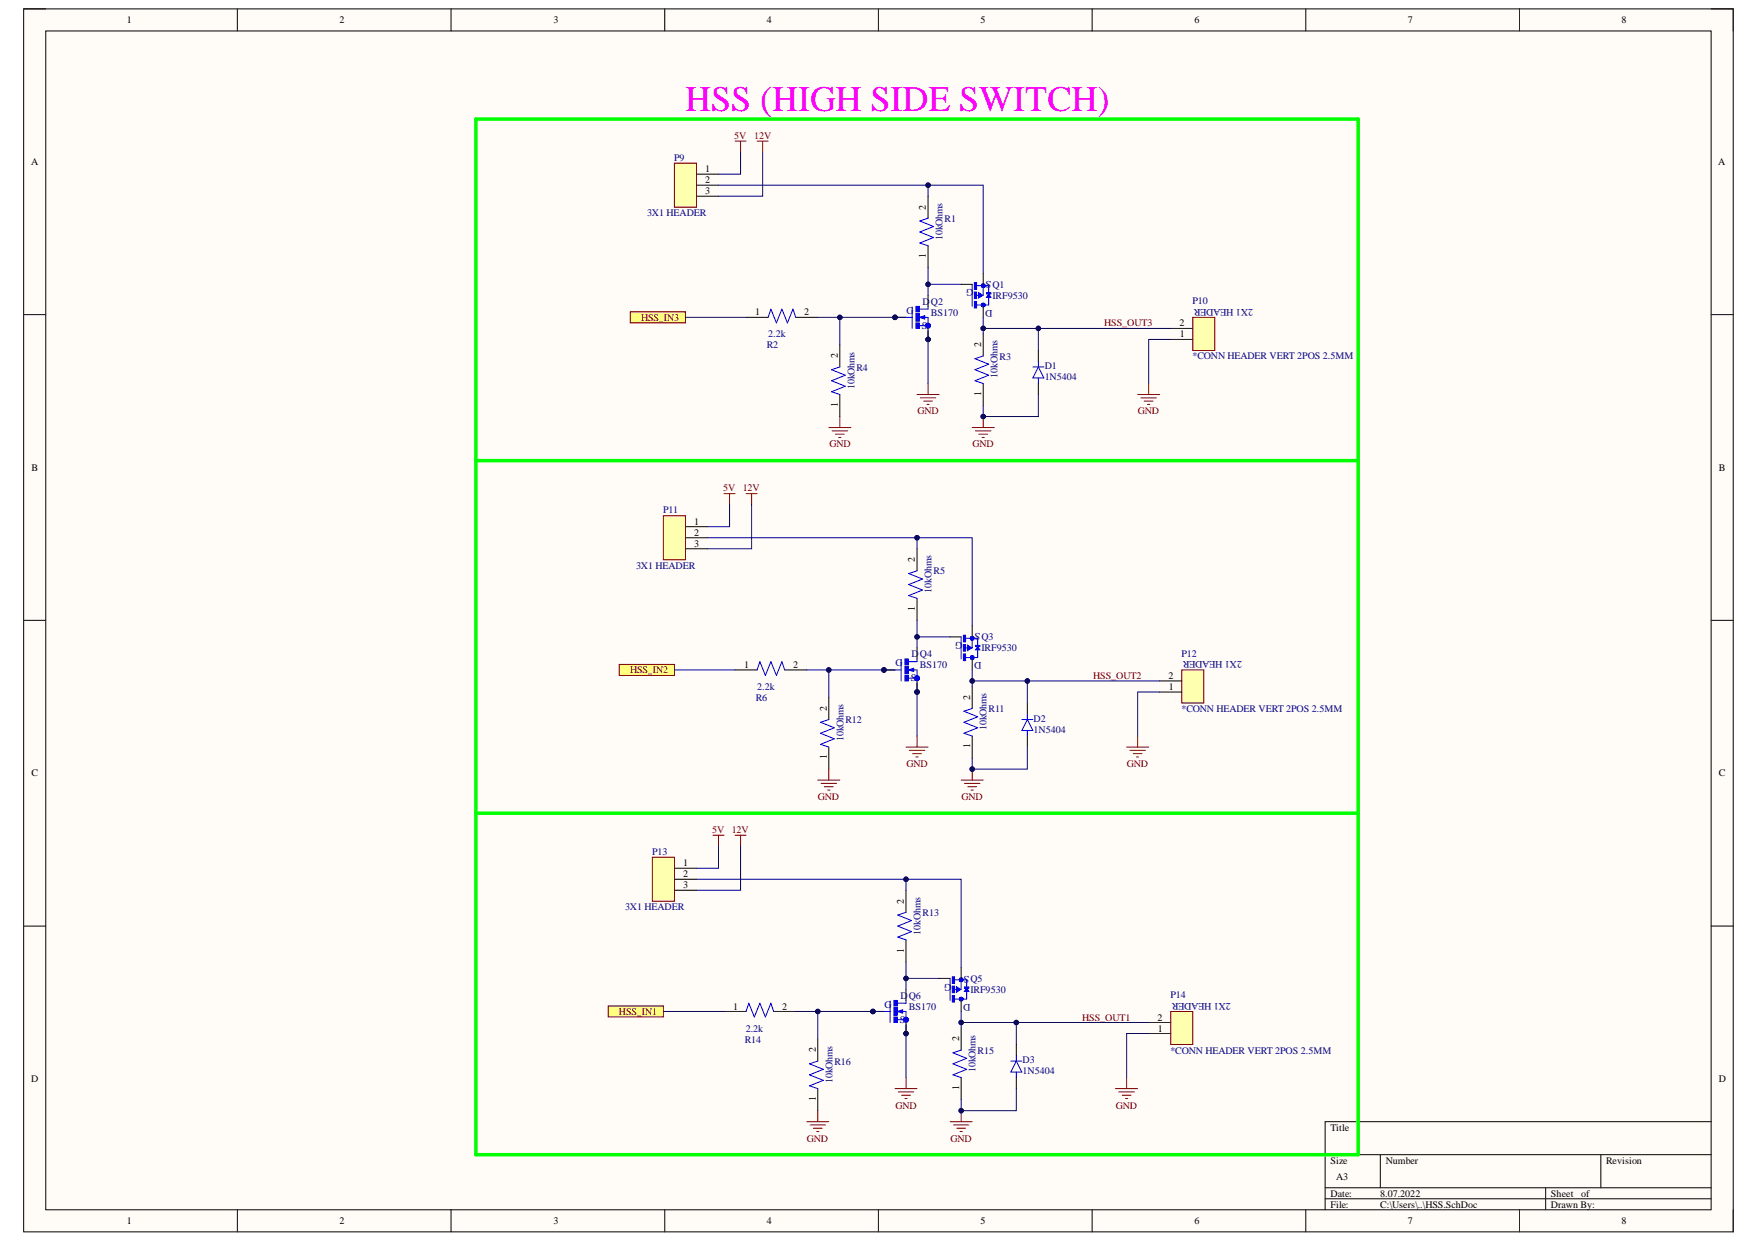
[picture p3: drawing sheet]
<svg xmlns="http://www.w3.org/2000/svg" width="297mm" height="210mm" viewBox="0 0 297 210" stroke-linecap="round" stroke-linejoin="round" font-family="sans-serif">
<defs><g id="words">
<text font-size="6.1" fill="#f0f" x="115.7" y="18.8">HSS (HIGH SIDE SWITCH)</text>
<g font-size="1.7">
<text x="21.4" y="3.9">1</text>
<text x="57.3" y="3.9">2</text>
<text x="93.5" y="3.9">3</text>
<text x="129.5" y="3.9">4</text>
<text x="165.6" y="3.9">5</text>
<text x="201.7" y="3.9">6</text>
<text x="237.7" y="3.9">7</text>
<text x="273.8" y="3.9">8</text>
<text x="5.2" y="27.9">A</text>
<text x="119.1" y="29.1">1</text>
<text x="290.2" y="27.9">A</text>
<text x="119.1" y="30.9">2</text>
<text x="119.1" y="32.8">3</text>
<text x="156.4" y="35.4" transform="rotate(-90 156.4 35.4)">2</text>
<text x="156.4" y="43.6" transform="rotate(-90 156.4 43.6)">1</text>
<text x="127.5" y="53.2">1</text>
<text x="135.8" y="53.2">2</text>
<text x="165.7" y="58.6" transform="rotate(-90 165.7 58.6)">2</text>
<text x="199.2" y="55.1">2</text>
<text x="199.2" y="56.9">1</text>
<text x="141.5" y="60.5" transform="rotate(-90 141.5 60.5)">2</text>
<text x="141.5" y="68.8" transform="rotate(-90 141.5 68.8)">1</text>
<text x="165.7" y="66.9" transform="rotate(-90 165.7 66.9)">1</text>
<text x="5.3" y="79.5">B</text>
<text x="290.2" y="79.5">B</text>
<text x="117.2" y="88.6">1</text>
<text x="117.2" y="90.5">2</text>
<text x="117.2" y="92.3">3</text>
<text x="154.5" y="94.9" transform="rotate(-90 154.5 94.9)">2</text>
<text x="154.5" y="103.2" transform="rotate(-90 154.5 103.2)">1</text>
<text x="125.7" y="112.8">1</text>
<text x="134" y="112.8">2</text>
<text x="163.8" y="118.2" transform="rotate(-90 163.8 118.2)">2</text>
<text x="197.3" y="114.6">2</text>
<text x="197.4" y="116.5">1</text>
<text x="139.6" y="120" transform="rotate(-90 139.6 120)">2</text>
<text x="5.3" y="131.1">C</text>
<text x="139.6" y="128.2" transform="rotate(-90 139.6 128.2)">1</text>
<text x="163.8" y="126.4" transform="rotate(-90 163.8 126.4)">1</text>
<text x="290.2" y="131.1">C</text>
<text x="115.4" y="146.2">1</text>
<text x="115.4" y="148.1">2</text>
<text x="115.4" y="150">3</text>
<text x="152.6" y="152.6" transform="rotate(-90 152.6 152.6)">2</text>
<text x="152.6" y="160.9" transform="rotate(-90 152.6 160.9)">1</text>
<text x="123.8" y="170.5">1</text>
<text x="132.1" y="170.5">2</text>
<text x="195.4" y="172.3">2</text>
<text x="137.8" y="177.7" transform="rotate(-90 137.8 177.7)">2</text>
<text x="162" y="175.8" transform="rotate(-90 162 175.8)">2</text>
<text x="195.5" y="174.2">1</text>
<text x="5.2" y="182.7">D</text>
<text x="137.8" y="185.9" transform="rotate(-90 137.8 185.9)">1</text>
<text x="162" y="184.1" transform="rotate(-90 162 184.1)">1</text>
<text x="290.2" y="182.7">D</text>
<text x="224.7" y="190.9">Title</text>
<text x="224.7" y="196.5">Size</text>
<text x="234" y="196.5">Number</text>
<text x="271.2" y="196.5">Revision</text>
<text x="224.7" y="202.1">Date:</text>
<text x="224.7" y="203.9">File:</text>
<text x="225.6" y="199.3">A3</text>
<text x="233.1" y="202.1">8.07.2022</text>
<text x="233.1" y="203.9">C:\Users\..\HSS.SchDoc</text>
<text x="261.9" y="202.1">Sheet</text>
<text x="261.9" y="203.9">Drawn By:</text>
<text x="267" y="202.1">of</text>
<text x="21.4" y="206.7">1</text>
<text x="57.3" y="206.7">2</text>
<text x="93.5" y="206.7">3</text>
<text x="129.5" y="206.7">4</text>
<text x="165.6" y="206.7">5</text>
<text x="201.7" y="206.7">6</text>
<text x="237.7" y="206.7">7</text>
<text x="273.8" y="206.7">8</text>
</g>
<g font-size="1.7" fill="#800000">
<text x="124" y="23.5">5V</text>
<text x="127.4" y="23.5">12V</text>
<text x="108.2" y="54.2">HSS_IN3</text>
<text x="186.5" y="55.1">HSS_OUT3</text>
<text x="154.9" y="70">GND</text>
<text x="192.1" y="70">GND</text>
<text x="140" y="75.5">GND</text>
<text x="164.2" y="75.5">GND</text>
<text x="122.1" y="83">5V</text>
<text x="125.4" y="83">12V</text>
<text x="106.4" y="113.7">HSS_IN2</text>
<text x="184.6" y="114.6">HSS_OUT2</text>
<text x="153.1" y="129.5">GND</text>
<text x="190.3" y="129.5">GND</text>
<text x="138.1" y="135.1">GND</text>
<text x="162.4" y="135.1">GND</text>
<text x="120.3" y="140.7">5V</text>
<text x="123.6" y="140.7">12V</text>
<text x="104.5" y="171.4">HSS_IN1</text>
<text x="182.8" y="172.3">HSS_OUT1</text>
<text x="151.2" y="187.2">GND</text>
<text x="188.4" y="187.2">GND</text>
<text x="136.2" y="192.8">GND</text>
<text x="160.5" y="192.8">GND</text>
</g>
<g font-size="1.7" fill="#000080">
<text x="113.8" y="27.2">P9</text>
<text x="109.3" y="36.5">3X1 HEADER</text>
<text x="159.2" y="40.6" transform="rotate(-90 159.2 40.6)">10kOhms</text>
<text x="159.5" y="37.4">R1</text>
<text x="167.4" y="47.5" transform="rotate(-180 167.4 47.5)">S</text>
<text x="153.1" y="53">G</text>
<text x="155.8" y="51.5">DQ2</text>
<text x="157.2" y="53.3">BS170</text>
<text x="164.4" y="48.8" transform="rotate(-180 164.4 48.8)">G</text>
<text x="167.6" y="52.3" transform="rotate(-180 167.6 52.3)">D</text>
<text x="167.6" y="48.6">Q1</text>
<text x="167.6" y="50.4">IRF9530</text>
<text x="201.4" y="51.4">P10</text>
<text x="211.6" y="52.1" transform="rotate(-180 211.6 52.1)">2X1 HEADER</text>
<text x="129.5" y="58.8">R2</text>
<text x="129.7" y="56.9">2.2k</text>
<text x="155.7" y="55.6">S</text>
<text x="144.3" y="65.7" transform="rotate(-90 144.3 65.7)">10kOhms</text>
<text x="144.6" y="62.6">R4</text>
<text x="168.5" y="63.9" transform="rotate(-90 168.5 63.9)">10kOhms</text>
<text x="168.8" y="60.7">R3</text>
<text x="176.4" y="62.3">D1</text>
<text x="176.4" y="64.2">1N5404</text>
<text x="201.4" y="60.7">*CONN HEADER VERT 2POS 2.5MM</text>
<text x="112" y="86.7">P11</text>
<text x="107.4" y="96.1">3X1 HEADER</text>
<text x="157.3" y="100.1" transform="rotate(-90 157.3 100.1)">10kOhms</text>
<text x="157.6" y="97">R5</text>
<text x="165.5" y="107" transform="rotate(-180 165.5 107)">S</text>
<text x="151.2" y="112.5">G</text>
<text x="153.9" y="111">DQ4</text>
<text x="155.4" y="112.9">BS170</text>
<text x="162.5" y="108.4" transform="rotate(-180 162.5 108.4)">G</text>
<text x="165.8" y="111.9" transform="rotate(-180 165.8 111.9)">D</text>
<text x="165.8" y="108.1">Q3</text>
<text x="165.8" y="110">IRF9530</text>
<text x="199.5" y="110.9">P12</text>
<text x="209.7" y="111.6" transform="rotate(-180 209.7 111.6)">2X1 HEADER</text>
<text x="127.6" y="118.4">R6</text>
<text x="127.9" y="116.5">2.2k</text>
<text x="153.8" y="115.1">S</text>
<text x="142.4" y="125.2" transform="rotate(-90 142.4 125.2)">10kOhms</text>
<text x="142.8" y="122.1">R12</text>
<text x="166.6" y="123.3" transform="rotate(-90 166.6 123.3)">10kOhms</text>
<text x="166.9" y="120.2">R11</text>
<text x="174.6" y="121.9">D2</text>
<text x="174.6" y="123.8">1N5404</text>
<text x="199.5" y="120.2">*CONN HEADER VERT 2POS 2.5MM</text>
<text x="110.1" y="144.4">P13</text>
<text x="105.5" y="153.7">3X1 HEADER</text>
<text x="155.8" y="154.7">R13</text>
<text x="155.4" y="157.8" transform="rotate(-90 155.4 157.8)">10kOhms</text>
<text x="160.7" y="166.1" transform="rotate(-180 160.7 166.1)">G</text>
<text x="163.6" y="164.7" transform="rotate(-180 163.6 164.7)">S</text>
<text x="163.9" y="165.8">Q5</text>
<text x="163.9" y="167.6">IRF9530</text>
<text x="149.4" y="170.1">G</text>
<text x="152" y="172.8">S</text>
<text x="152.1" y="168.7">DQ6</text>
<text x="153.5" y="170.6">BS170</text>
<text x="163.9" y="169.6" transform="rotate(-180 163.9 169.6)">D</text>
<text x="197.6" y="168.5">P14</text>
<text x="207.9" y="169.3" transform="rotate(-180 207.9 169.3)">2X1 HEADER</text>
<text x="125.8" y="176.1">R14</text>
<text x="125.9" y="174.2">2.2k</text>
<text x="140.9" y="179.8">R16</text>
<text x="165.1" y="177.9">R15</text>
<text x="172.7" y="179.5">D3</text>
<text x="197.6" y="177.9">*CONN HEADER VERT 2POS 2.5MM</text>
<text x="140.6" y="182.9" transform="rotate(-90 140.6 182.9)">10kOhms</text>
<text x="164.7" y="181" transform="rotate(-90 164.7 181)">10kOhms</text>
<text x="172.7" y="181.4">1N5404</text>
</g>
</g></defs>
<path d="M4 1.5h288.7v206.5h-288.7z" fill-rule="evenodd" fill="#fffcf8"/>
<path d="M4 1.5h288.7v206.5h-288.7z" fill="none" stroke="#000" stroke-width=".17"/>
<path d="M7.7 5.2h281.3v199.1h-281.3z" fill-rule="evenodd" fill="#fffcf8"/>
<g fill="none" stroke="#000" stroke-width=".17">
<path d="M4 1.5h3.7M7.7 5.2h281.3v199.1h-281.3zM40.1 1.5v3.7M76.2 1.5v3.7M112.3 1.5v3.7M148.3 1.5v3.7M184.4 1.5v3.7M220.5 1.5v3.7M256.6 1.5v3.7M289 1.5h3.7v3.7M4 53.1h3.7M289 53.1h3.7"/>
<path d="M4 104.8h3.7M289 104.8h3.7M4 156.4h3.7M289 156.4h3.7M223.8 195h65.2M233.1 195v5.6M270.3 195v5.6M289 189.4h-65.2v14.9M40.1 204.3v3.7M76.2 204.3v3.7M112.3 204.3v3.7M148.3 204.3v3.7"/>
<path d="M184.4 204.3v3.7M220.5 204.3v3.7M223.8 200.6h65.2M223.8 202.4h65.2M256.6 204.3v3.7M261 200.6v3.7M292.7 204.3v3.7"/>
</g>
<path d="M80.4 20.1h149v174.9h-149zM80.4 77.8h149M80.4 137.3h149" fill="none" stroke="#0f0" stroke-width=".59"/>
<path d="M154.9 66.6h3.7M155.4 67.2h2.6M156 67.7h1.5M156.5 68.3h.4M156.7 64.8v1.8M164.2 72.2h3.7M164.7 72.8h2.6M165.3 73.3h1.5M165.8 73.9h.4M166 70.3v1.9" fill="none" stroke="#800000" stroke-width=".17"/>
<circle cx="166" cy="70.3" r=".37" fill="#000080"/>
<circle cx="166" cy="70.3" r=".37" fill="none" stroke="#000080" stroke-width=".17"/>
<path d="M156.7 33.1v3.8M126 53.6h3.7M134.4 53.6h3.7M156.7 41.5v3.7M166 56.4v3.7M175.3 59.2v1.8M166 64.8v3.7M175.3 64.8v1.8" fill="none" stroke="#000" stroke-width=".17"/>
<path d="M156.7 36.9l-1.4 .4 2.3 1-2.3 .9 2.3 .9-2.3 .9 1.4 .5M129.7 53.6l.5-1.4 .9 2.3 .9-2.3 1 2.3 .9-2.3 .5 1.4M166 60.1l-1.4 .5 2.4 .9-2.4 .9 2.4 1-2.4 .9 1.4 .5M174.4 62h1.9M175.3 62l1 1.8h-1.9zM175.3 61v1M175.3 63.8v1" fill="none" stroke="#00f" stroke-width=".17"/>
<g fill="none" stroke="#800000" stroke-width=".17">
<path d="M124.1 23.8h1.9M125.1 23.8v1.9M127.8 23.8h1.9M128.8 23.8v1.9M140 72.2h3.7M140.5 72.8h2.6M141.1 73.3h1.5M141.6 73.9h.4M141.8 70.3v1.9M192.1 66.6h3.7M192.7 67.2h2.6M193.2 67.7h1.5"/>
<path d="M193.8 68.3h.4M194 64.8v1.8"/>
</g>
<path d="M106.4 52.7h9.3v1.8h-9.3z" fill-rule="evenodd" fill="#ffff80"/>
<path d="M106.4 52.7h9.3v1.8h-9.3z" fill="none" stroke="#800000" stroke-width=".17"/>
<path d="M141.8 58.2v3.8M141.8 66.6v3.7" fill="none" stroke="#000" stroke-width=".17"/>
<path d="M141.8 62l-1.4 .4 2.3 1-2.3 .9 2.3 .9-2.3 1 1.4 .4" fill="none" stroke="#00f" stroke-width=".17"/>
<circle cx="151.1" cy="53.6" r=".37" fill="#000080"/>
<circle cx="151.1" cy="53.6" r=".37" fill="none" stroke="#000080" stroke-width=".17"/>
<circle cx="156.7" cy="57.3" r=".37" fill="#000080"/>
<circle cx="156.7" cy="57.3" r=".37" fill="none" stroke="#000080" stroke-width=".17"/>
<path d="M154.7 52.9h.5v1.3h-.5z" fill-rule="evenodd" fill="#00f"/>
<path d="M154.7 52.9h.5v1.3h-.5z" fill="none" stroke="#00f" stroke-width=".17"/>
<path d="M154.7 54.5h.5v1h-.5z" fill-rule="evenodd" fill="#00f"/>
<path d="M154.7 54.5h.5v1h-.5z" fill="none" stroke="#00f" stroke-width=".17"/>
<path d="M154.7 51.7h.5v1h-.5z" fill-rule="evenodd" fill="#00f"/>
<path d="M153 53.6h1M154 51.8v3.7M154.7 51.7h.5v1h-.5zM155.2 53.6h1.5v1.9M155.2 53.6l1-.3v.6zM155.2 55h1.5M156.1 53.5l-.4 .1 .4 .1M156.7 51.7v.5h-1.5" fill="none" stroke="#00f" stroke-width=".17"/>
<g fill="none" stroke="#00f" stroke-width=".59">
<circle cx="156.7" cy="55" r=".19"/>
<circle cx="156.7" cy="55" r=".18"/>
</g>
<path d="M151.1 53.6h1.9" fill="none" stroke="#000" stroke-width=".17"/>
<circle cx="151.1" cy="53.6" r=".37" fill="#000080"/>
<circle cx="151.1" cy="53.6" r=".37" fill="none" stroke="#000080" stroke-width=".17"/>
<path d="M156.7 49.9v1.8M156.7 55.5v1.8" fill="none" stroke="#000" stroke-width=".17"/>
<circle cx="156.7" cy="57.3" r=".37" fill="#000080"/>
<circle cx="156.7" cy="57.3" r=".37" fill="none" stroke="#000080" stroke-width=".17"/>
<path d="M164.5 50.9h.4v1.1h-.4z" fill-rule="evenodd" fill="#00f"/>
<path d="M164.5 50.9h.4v1.1h-.4z" fill="none" stroke="#00f" stroke-width=".17"/>
<path d="M164.5 49.3h.4v1.1h-.4z" fill-rule="evenodd" fill="#00f"/>
<path d="M164.5 49.3h.4v1.1h-.4z" fill="none" stroke="#00f" stroke-width=".17"/>
<path d="M164.5 47.7h.4v1.2h-.4z" fill-rule="evenodd" fill="#00f"/>
<path d="M164.5 47.7h.4v1.2h-.4z" fill="none" stroke="#00f" stroke-width=".17"/>
<path d="M166.6 49.5h.7v.1h-.7z" fill-rule="evenodd" fill="#00f"/>
<path d="M164.2 48v3.7M164.6 49.9h.6M164.6 48.2h2.4v3.3h-2.1M166 48v1.9M166 51.5v.2M166.6 49.5h.7v.1h-.7z" fill="none" stroke="#00f" stroke-width=".17"/>
<path d="M165.2 49.4l.8 .5-.8 .4z" fill="#00f"/>
<path d="M165.2 49.4l.8 .5-.8 .4z" fill="none" stroke="#00f" stroke-width=".17"/>
<path d="M167 49.6l.3 .6h-.7z" fill="#00f"/>
<path d="M167 49.6l.3 .6h-.7z" fill="none" stroke="#00f" stroke-width=".17"/>
<g fill="none" stroke="#00f" stroke-width=".59">
<circle cx="166" cy="48.2" r=".09"/>
<circle cx="166" cy="51.5" r=".1"/>
</g>
<path d="M162.3 48h1.9M166 46.2v1.8M166 51.7v1.9" fill="none" stroke="#000" stroke-width=".17"/>
<path d="M156.7 55.8v9" fill="none" stroke="#000080" stroke-width=".17"/>
<circle cx="156.7" cy="57.3" r=".37" fill="#000080"/>
<g fill="none" stroke="#000080" stroke-width=".17">
<path d="M125.1 25.7v3.7h-3.8M128.8 25.7v7.4h-7.5M156.7 31.3v1.8M115.7 53.6h10.3"/>
<circle cx="156.7" cy="57.3" r=".37"/>
</g>
<circle cx="156.7" cy="31.3" r=".37" fill="#000080"/>
<g fill="none" stroke="#000080" stroke-width=".17">
<path d="M121.3 31.3h44.7v14.9"/>
<circle cx="156.7" cy="31.3" r=".37"/>
</g>
<circle cx="156.7" cy="31.3" r=".37" fill="#000080"/>
<g fill="none" stroke="#000080" stroke-width=".17">
<path d="M166 53.6v1.9M197.7 57.3h-3.7v7.5"/>
<circle cx="156.7" cy="31.3" r=".37"/>
</g>
<circle cx="166" cy="55.5" r=".37" fill="#000080"/>
<g fill="none" stroke="#000080" stroke-width=".17">
<path d="M175.3 66.6v3.7h-9.3v-1.8"/>
<circle cx="166" cy="55.5" r=".37"/>
</g>
<circle cx="166" cy="70.3" r=".37" fill="#000080"/>
<g fill="none" stroke="#000080" stroke-width=".17">
<path d="M175.3 55.5v3.7"/>
<circle cx="166" cy="70.3" r=".37"/>
</g>
<circle cx="175.3" cy="55.5" r=".37" fill="#000080"/>
<g fill="none" stroke="#000080" stroke-width=".17">
<path d="M197.7 55.5h-31.7v.9"/>
<circle cx="175.3" cy="55.5" r=".37"/>
</g>
<circle cx="166" cy="55.5" r=".37" fill="#000080"/>
<circle cx="166" cy="55.5" r=".37" fill="none" stroke="#000080" stroke-width=".17"/>
<circle cx="175.3" cy="55.5" r=".37" fill="#000080"/>
<g fill="none" stroke="#000080" stroke-width=".17">
<path d="M141.8 53.6v4.6"/>
<circle cx="175.3" cy="55.5" r=".37"/>
</g>
<circle cx="141.8" cy="53.6" r=".37" fill="#000080"/>
<g fill="none" stroke="#000080" stroke-width=".17">
<path d="M138.1 53.6h14.9"/>
<circle cx="141.8" cy="53.6" r=".37"/>
</g>
<circle cx="141.8" cy="53.6" r=".37" fill="#000080"/>
<circle cx="141.8" cy="53.6" r=".37" fill="none" stroke="#000080" stroke-width=".17"/>
<circle cx="151.1" cy="53.6" r=".37" fill="#000080"/>
<g fill="none" stroke="#000080" stroke-width=".17">
<path d="M156.7 45.2v4.7"/>
<circle cx="151.1" cy="53.6" r=".37"/>
</g>
<circle cx="156.7" cy="48" r=".37" fill="#000080"/>
<g fill="none" stroke="#000080" stroke-width=".17">
<path d="M156.7 48h5.6"/>
<circle cx="156.7" cy="48" r=".37"/>
</g>
<circle cx="156.7" cy="48" r=".37" fill="#000080"/>
<circle cx="156.7" cy="48" r=".37" fill="none" stroke="#000080" stroke-width=".17"/>
<path d="M153 126.2h3.7M153.6 126.7h2.6M154.1 127.3h1.5M154.7 127.8h.3M154.9 124.3v1.9M162.3 131.7h3.7M162.9 132.3h2.6M163.4 132.9h1.5M164 133.4h.4M164.2 129.9v1.8" fill="none" stroke="#800000" stroke-width=".17"/>
<circle cx="164.2" cy="129.9" r=".37" fill="#000080"/>
<circle cx="164.2" cy="129.9" r=".37" fill="none" stroke="#000080" stroke-width=".17"/>
<path d="M154.9 92.7v3.7M124.1 113.1h3.7M132.5 113.1h3.7M154.9 101v3.8M164.2 115.9v3.7M173.5 118.7v1.9M164.2 124.3v3.7M173.5 124.3v1.9" fill="none" stroke="#000" stroke-width=".17"/>
<path d="M154.9 96.4l-1.4 .5 2.3 .9-2.3 .9 2.3 .9-2.3 1 1.4 .4M127.8 113.1l.5-1.4 .9 2.4 1-2.4 .9 2.4 .9-2.4 .5 1.4M164.2 119.6l-1.4 .5 2.3 .9-2.3 1 2.3 .9-2.3 .9 1.4 .5M172.6 121.5h1.8M173.5 121.5l.9 1.9h-1.8zM173.5 120.6v.9M173.5 123.4v.9" fill="none" stroke="#00f" stroke-width=".17"/>
<g fill="none" stroke="#800000" stroke-width=".17">
<path d="M122.3 83.4h1.8M123.2 83.4v1.8M126 83.4h1.8M126.9 83.4v1.8M138.1 131.7h3.7M138.7 132.3h2.6M139.2 132.9h1.5M139.8 133.4h.3M140 129.9v1.8M190.3 126.2h3.7M190.8 126.7h2.6M191.4 127.3h1.5"/>
<path d="M191.9 127.8h.4M192.1 124.3v1.9"/>
</g>
<path d="M104.6 112.2h9.3v1.9h-9.3z" fill-rule="evenodd" fill="#ffff80"/>
<path d="M104.6 112.2h9.3v1.9h-9.3z" fill="none" stroke="#800000" stroke-width=".17"/>
<path d="M140 117.8v3.7M140 126.2v3.7" fill="none" stroke="#000" stroke-width=".17"/>
<path d="M140 121.5l-1.4 .5 2.3 .9-2.3 .9 2.3 1-2.3 .9 1.4 .5" fill="none" stroke="#00f" stroke-width=".17"/>
<circle cx="149.3" cy="113.1" r=".37" fill="#000080"/>
<circle cx="149.3" cy="113.1" r=".37" fill="none" stroke="#000080" stroke-width=".17"/>
<circle cx="154.9" cy="116.9" r=".37" fill="#000080"/>
<circle cx="154.9" cy="116.9" r=".37" fill="none" stroke="#000080" stroke-width=".17"/>
<path d="M152.8 112.5h.6v1.3h-.6z" fill-rule="evenodd" fill="#00f"/>
<path d="M152.8 112.5h.6v1.3h-.6z" fill="none" stroke="#00f" stroke-width=".17"/>
<path d="M152.8 114.1h.6v.9h-.6z" fill-rule="evenodd" fill="#00f"/>
<path d="M152.8 114.1h.6v.9h-.6z" fill="none" stroke="#00f" stroke-width=".17"/>
<path d="M152.8 111.3h.6v.9h-.6z" fill-rule="evenodd" fill="#00f"/>
<path d="M151.1 113.1h1.1M152.2 111.4v3.6M152.8 111.3h.6v.9h-.6zM153.4 113.1h1.5v1.9M153.4 113.1l.9-.2v.5zM153.4 114.5h1.5M154.2 113l-.4 .1 .4 .1M154.9 111.3v.4h-1.5" fill="none" stroke="#00f" stroke-width=".17"/>
<circle cx="154.9" cy="114.5" r=".19" fill="none" stroke="#00f" stroke-width=".59"/>
<path d="M149.3 113.1h1.8" fill="none" stroke="#000" stroke-width=".17"/>
<circle cx="149.3" cy="113.1" r=".37" fill="#000080"/>
<circle cx="149.3" cy="113.1" r=".37" fill="none" stroke="#000080" stroke-width=".17"/>
<path d="M154.9 109.4v1.9M154.9 115v1.9" fill="none" stroke="#000" stroke-width=".17"/>
<circle cx="154.9" cy="116.9" r=".37" fill="#000080"/>
<circle cx="154.9" cy="116.9" r=".37" fill="none" stroke="#000080" stroke-width=".17"/>
<path d="M162.7 110.4h.4v1.2h-.4z" fill-rule="evenodd" fill="#00f"/>
<path d="M162.7 110.4h.4v1.2h-.4z" fill="none" stroke="#00f" stroke-width=".17"/>
<path d="M162.7 108.9h.4v1.1h-.4z" fill-rule="evenodd" fill="#00f"/>
<path d="M162.7 108.9h.4v1.1h-.4z" fill="none" stroke="#00f" stroke-width=".17"/>
<path d="M162.7 107.3h.4v1.1h-.4z" fill-rule="evenodd" fill="#00f"/>
<path d="M162.7 107.3h.4v1.1h-.4z" fill="none" stroke="#00f" stroke-width=".17"/>
<path d="M164.7 109h.8v.2h-.8z" fill-rule="evenodd" fill="#00f"/>
<path d="M162.3 107.6v3.7M162.8 109.4h.6M162.8 107.8h2.3v3.2h-2.1M164.2 107.6v1.8M164.2 111v.3M164.7 109h.8v.2h-.8z" fill="none" stroke="#00f" stroke-width=".17"/>
<path d="M163.4 108.9l.7 .5-.7 .5z" fill="#00f"/>
<path d="M163.4 108.9l.7 .5-.7 .5z" fill="none" stroke="#00f" stroke-width=".17"/>
<path d="M165.1 109.2l.4 .5h-.8z" fill="#00f"/>
<path d="M165.1 109.2l.4 .5h-.8z" fill="none" stroke="#00f" stroke-width=".17"/>
<g fill="none" stroke="#00f" stroke-width=".59">
<circle cx="164.2" cy="107.8" r=".09"/>
<circle cx="164.2" cy="111" r=".09"/>
</g>
<path d="M160.4 107.6h1.9M164.2 105.7v1.9M164.2 111.3v1.8" fill="none" stroke="#000" stroke-width=".17"/>
<path d="M154.9 115.4v8.9" fill="none" stroke="#000080" stroke-width=".17"/>
<circle cx="154.9" cy="116.9" r=".37" fill="#000080"/>
<g fill="none" stroke="#000080" stroke-width=".17">
<path d="M123.2 85.2v3.7h-3.7M126.9 85.2v7.5h-7.4M154.9 90.8v1.9M113.9 113.1h10.2"/>
<circle cx="154.9" cy="116.9" r=".37"/>
</g>
<circle cx="154.9" cy="90.8" r=".37" fill="#000080"/>
<g fill="none" stroke="#000080" stroke-width=".17">
<path d="M119.5 90.8h44.7v14.9"/>
<circle cx="154.9" cy="90.8" r=".37"/>
</g>
<circle cx="154.9" cy="90.8" r=".37" fill="#000080"/>
<g fill="none" stroke="#000080" stroke-width=".17">
<path d="M164.2 113.1v1.9M195.8 116.9h-3.7v7.4"/>
<circle cx="154.9" cy="90.8" r=".37"/>
</g>
<circle cx="164.2" cy="115" r=".37" fill="#000080"/>
<g fill="none" stroke="#000080" stroke-width=".17">
<path d="M173.5 126.2v3.7h-9.3v-1.9"/>
<circle cx="164.2" cy="115" r=".37"/>
</g>
<circle cx="164.2" cy="129.9" r=".37" fill="#000080"/>
<g fill="none" stroke="#000080" stroke-width=".17">
<path d="M173.5 115v3.7"/>
<circle cx="164.2" cy="129.9" r=".37"/>
</g>
<circle cx="173.5" cy="115" r=".37" fill="#000080"/>
<g fill="none" stroke="#000080" stroke-width=".17">
<path d="M195.8 115h-31.6v.9"/>
<circle cx="173.5" cy="115" r=".37"/>
</g>
<circle cx="164.2" cy="115" r=".37" fill="#000080"/>
<circle cx="164.2" cy="115" r=".37" fill="none" stroke="#000080" stroke-width=".17"/>
<circle cx="173.5" cy="115" r=".37" fill="#000080"/>
<g fill="none" stroke="#000080" stroke-width=".17">
<path d="M140 113.1v4.7"/>
<circle cx="173.5" cy="115" r=".37"/>
</g>
<circle cx="140" cy="113.1" r=".37" fill="#000080"/>
<g fill="none" stroke="#000080" stroke-width=".17">
<path d="M136.2 113.1h14.9"/>
<circle cx="140" cy="113.1" r=".37"/>
</g>
<circle cx="140" cy="113.1" r=".37" fill="#000080"/>
<circle cx="140" cy="113.1" r=".37" fill="none" stroke="#000080" stroke-width=".17"/>
<circle cx="149.3" cy="113.1" r=".37" fill="#000080"/>
<g fill="none" stroke="#000080" stroke-width=".17">
<path d="M154.9 104.8v4.6"/>
<circle cx="149.3" cy="113.1" r=".37"/>
</g>
<circle cx="154.9" cy="107.6" r=".37" fill="#000080"/>
<g fill="none" stroke="#000080" stroke-width=".17">
<path d="M154.9 107.6h5.5"/>
<circle cx="154.9" cy="107.6" r=".37"/>
</g>
<circle cx="154.9" cy="107.6" r=".37" fill="#000080"/>
<circle cx="154.9" cy="107.6" r=".37" fill="none" stroke="#000080" stroke-width=".17"/>
<path d="M151.1 183.8h3.8M151.7 184.4h2.6M152.2 184.9h1.5M152.8 185.5h.4M153 182v1.8M160.5 189.4h3.7M161 190h2.6M161.6 190.5h1.5M162.1 191.1h.4M162.3 187.6v1.8" fill="none" stroke="#800000" stroke-width=".17"/>
<circle cx="162.3" cy="187.6" r=".37" fill="#000080"/>
<circle cx="162.3" cy="187.6" r=".37" fill="none" stroke="#000080" stroke-width=".17"/>
<path d="M153 150.3v3.8M153 158.7v3.7M122.3 170.8h3.7M130.6 170.8h3.8M162.3 173.6v3.7M171.6 176.4v1.9M162.3 182v3.7M171.6 182v1.8" fill="none" stroke="#000" stroke-width=".17"/>
<path d="M153 154.1l-1.4 .4 2.3 1-2.3 .9 2.3 .9-2.3 .9 1.4 .5M126 170.8l.5-1.4 .9 2.3 .9-2.3 .9 2.3 1-2.3 .4 1.4M162.3 177.3l-1.4 .5 2.3 .9-2.3 .9 2.3 1-2.3 .9 1.4 .5M170.7 179.2h1.9M171.6 179.2l1 1.8h-1.9zM171.6 178.3v.9M171.6 181v1" fill="none" stroke="#00f" stroke-width=".17"/>
<g fill="none" stroke="#800000" stroke-width=".17">
<path d="M120.4 141h1.9M121.3 141v1.9M124.1 141h1.9M125.1 141v1.9M136.2 189.4h3.8M136.8 190h2.6M137.4 190.5h1.4M137.9 191.1h.4M138.1 187.6v1.8M188.4 183.8h3.7M188.9 184.4h2.7M189.5 184.9h1.5"/>
<path d="M190.1 185.5h.3M190.3 182v1.8"/>
</g>
<path d="M102.7 169.9h9.3v1.8h-9.3z" fill-rule="evenodd" fill="#ffff80"/>
<path d="M102.7 169.9h9.3v1.8h-9.3z" fill="none" stroke="#800000" stroke-width=".17"/>
<path d="M138.1 175.5v3.7M138.1 183.8v3.8" fill="none" stroke="#000" stroke-width=".17"/>
<path d="M138.1 179.2l-1.4 .4 2.3 1-2.3 .9 2.3 .9-2.3 1 1.4 .4" fill="none" stroke="#00f" stroke-width=".17"/>
<circle cx="147.4" cy="170.8" r=".37" fill="#000080"/>
<circle cx="147.4" cy="170.8" r=".37" fill="none" stroke="#000080" stroke-width=".17"/>
<circle cx="153" cy="174.5" r=".37" fill="#000080"/>
<circle cx="153" cy="174.5" r=".37" fill="none" stroke="#000080" stroke-width=".17"/>
<path d="M150.9 170.2h.6v1.3h-.6z" fill-rule="evenodd" fill="#00f"/>
<path d="M150.9 170.2h.6v1.3h-.6z" fill="none" stroke="#00f" stroke-width=".17"/>
<path d="M150.9 171.7h.6v1h-.6z" fill-rule="evenodd" fill="#00f"/>
<path d="M150.9 171.7h.6v1h-.6z" fill="none" stroke="#00f" stroke-width=".17"/>
<path d="M150.9 168.9h.6v1h-.6z" fill-rule="evenodd" fill="#00f"/>
<path d="M149.3 170.8h1M150.3 169v3.7M150.9 168.9h.6v1h-.6zM151.5 170.8h1.5v1.9M151.5 170.8l.9-.3v.6zM151.5 172.2h1.5M152.3 170.7l-.3 .1 .3 .1M153 168.9v.5h-1.5" fill="none" stroke="#00f" stroke-width=".17"/>
<circle cx="153" cy="172.2" r=".19" fill="none" stroke="#00f" stroke-width=".59"/>
<path d="M147.4 170.8h1.9" fill="none" stroke="#000" stroke-width=".17"/>
<circle cx="147.4" cy="170.8" r=".37" fill="#000080"/>
<circle cx="147.4" cy="170.8" r=".37" fill="none" stroke="#000080" stroke-width=".17"/>
<path d="M153 167.1v1.8M153 172.7v1.8" fill="none" stroke="#000" stroke-width=".17"/>
<circle cx="153" cy="174.5" r=".37" fill="#000080"/>
<circle cx="153" cy="174.5" r=".37" fill="none" stroke="#000080" stroke-width=".17"/>
<path d="M160.8 168.1h.4v1.1h-.4z" fill-rule="evenodd" fill="#00f"/>
<path d="M160.8 168.1h.4v1.1h-.4z" fill="none" stroke="#00f" stroke-width=".17"/>
<path d="M160.8 166.5h.4v1.1h-.4z" fill-rule="evenodd" fill="#00f"/>
<path d="M160.8 166.5h.4v1.1h-.4z" fill="none" stroke="#00f" stroke-width=".17"/>
<path d="M160.8 164.9h.4v1.2h-.4z" fill-rule="evenodd" fill="#00f"/>
<path d="M160.8 164.9h.4v1.2h-.4z" fill="none" stroke="#00f" stroke-width=".17"/>
<path d="M162.9 166.7h.7v.2h-.7z" fill-rule="evenodd" fill="#00f"/>
<path d="M160.4 165.2v3.7M160.9 167.1h.6M160.9 165.5h2.3v3.2h-2.1M162.3 165.2v1.9M162.3 168.7v.2M162.9 166.7h.7v.2h-.7z" fill="none" stroke="#00f" stroke-width=".17"/>
<path d="M161.5 166.6l.8 .5-.8 .5z" fill="#00f"/>
<path d="M161.5 166.6l.8 .5-.8 .5z" fill="none" stroke="#00f" stroke-width=".17"/>
<path d="M163.2 166.9l.4 .5h-.7z" fill="#00f"/>
<path d="M163.2 166.9l.4 .5h-.7z" fill="none" stroke="#00f" stroke-width=".17"/>
<g fill="none" stroke="#00f" stroke-width=".59">
<circle cx="162.3" cy="168.7" r=".09"/>
<circle cx="162.3" cy="165.5" r=".09"/>
</g>
<path d="M158.6 165.2h1.8M162.3 163.4v1.8M162.3 168.9v1.9" fill="none" stroke="#000" stroke-width=".17"/>
<path d="M153 173v9" fill="none" stroke="#000080" stroke-width=".17"/>
<circle cx="153" cy="174.5" r=".37" fill="#000080"/>
<g fill="none" stroke="#000080" stroke-width=".17">
<path d="M121.3 142.9v3.7h-3.7M125.1 142.9v7.4h-7.5M153 148.5v1.8M112 170.8h10.3"/>
<circle cx="153" cy="174.5" r=".37"/>
</g>
<circle cx="153" cy="148.5" r=".37" fill="#000080"/>
<g fill="none" stroke="#000080" stroke-width=".17">
<path d="M117.6 148.5h44.7v14.9"/>
<circle cx="153" cy="148.5" r=".37"/>
</g>
<circle cx="153" cy="148.5" r=".37" fill="#000080"/>
<g fill="none" stroke="#000080" stroke-width=".17">
<path d="M162.3 170.8v1.9M194 174.5h-3.7v7.5"/>
<circle cx="153" cy="148.5" r=".37"/>
</g>
<circle cx="162.3" cy="172.7" r=".37" fill="#000080"/>
<g fill="none" stroke="#000080" stroke-width=".17">
<path d="M171.6 183.8v3.8h-9.3v-1.9"/>
<circle cx="162.3" cy="172.7" r=".37"/>
</g>
<circle cx="162.3" cy="187.6" r=".37" fill="#000080"/>
<g fill="none" stroke="#000080" stroke-width=".17">
<path d="M171.6 172.7v3.7"/>
<circle cx="162.3" cy="187.6" r=".37"/>
</g>
<circle cx="171.6" cy="172.7" r=".37" fill="#000080"/>
<g fill="none" stroke="#000080" stroke-width=".17">
<path d="M194 172.7h-31.7v.9"/>
<circle cx="171.6" cy="172.7" r=".37"/>
</g>
<circle cx="162.3" cy="172.7" r=".37" fill="#000080"/>
<circle cx="162.3" cy="172.7" r=".37" fill="none" stroke="#000080" stroke-width=".17"/>
<circle cx="171.6" cy="172.7" r=".37" fill="#000080"/>
<g fill="none" stroke="#000080" stroke-width=".17">
<path d="M138.1 170.8v4.7"/>
<circle cx="171.6" cy="172.7" r=".37"/>
</g>
<circle cx="138.1" cy="170.8" r=".37" fill="#000080"/>
<g fill="none" stroke="#000080" stroke-width=".17">
<path d="M134.4 170.8h14.9"/>
<circle cx="138.1" cy="170.8" r=".37"/>
</g>
<circle cx="138.1" cy="170.8" r=".37" fill="#000080"/>
<circle cx="138.1" cy="170.8" r=".37" fill="none" stroke="#000080" stroke-width=".17"/>
<circle cx="147.4" cy="170.8" r=".37" fill="#000080"/>
<g fill="none" stroke="#000080" stroke-width=".17">
<path d="M153 162.4v4.7"/>
<circle cx="147.4" cy="170.8" r=".37"/>
</g>
<circle cx="153" cy="165.2" r=".37" fill="#000080"/>
<g fill="none" stroke="#000080" stroke-width=".17">
<path d="M153 165.2h5.6"/>
<circle cx="153" cy="165.2" r=".37"/>
</g>
<circle cx="153" cy="165.2" r=".37" fill="#000080"/>
<circle cx="153" cy="165.2" r=".37" fill="none" stroke="#000080" stroke-width=".17"/>
<path d="M113.9 27.5h3.7v7.5h-3.7z" fill-rule="evenodd" fill="#ffffb0"/>
<path d="M113.9 27.5h3.7v7.5h-3.7z" fill="none" stroke="#800000" stroke-width=".17"/>
<path d="M117.6 29.4h3.7M117.6 31.3h3.7M117.6 33.1h3.7" fill="none" stroke="#000" stroke-width=".17"/>
<path d="M201.4 53.6h3.7v5.6h-3.7z" fill-rule="evenodd" fill="#ffffb0"/>
<path d="M201.4 53.6h3.7v5.6h-3.7z" fill="none" stroke="#800000" stroke-width=".17"/>
<path d="M197.7 57.3h3.7M197.7 55.5h3.7" fill="none" stroke="#000" stroke-width=".17"/>
<path d="M112 87.1h3.7v7.4h-3.7z" fill-rule="evenodd" fill="#ffffb0"/>
<path d="M112 87.1h3.7v7.4h-3.7z" fill="none" stroke="#800000" stroke-width=".17"/>
<path d="M115.7 88.9h3.8M115.7 90.8h3.8M115.7 92.7h3.8" fill="none" stroke="#000" stroke-width=".17"/>
<path d="M110.2 144.8h3.7v7.4h-3.7z" fill-rule="evenodd" fill="#ffffb0"/>
<path d="M110.2 144.8h3.7v7.4h-3.7z" fill="none" stroke="#800000" stroke-width=".17"/>
<path d="M113.9 146.6h3.7M113.9 148.5h3.7M113.9 150.3h3.7" fill="none" stroke="#000" stroke-width=".17"/>
<path d="M199.6 113.1h3.7v5.6h-3.7z" fill-rule="evenodd" fill="#ffffb0"/>
<path d="M199.6 113.1h3.7v5.6h-3.7z" fill="none" stroke="#800000" stroke-width=".17"/>
<path d="M195.8 116.9h3.8M195.8 115h3.8" fill="none" stroke="#000" stroke-width=".17"/>
<path d="M197.7 170.8h3.7v5.6h-3.7z" fill-rule="evenodd" fill="#ffffb0"/>
<path d="M197.7 170.8h3.7v5.6h-3.7z" fill="none" stroke="#800000" stroke-width=".17"/>
<path d="M194 174.5h3.7M194 172.7h3.7" fill="none" stroke="#000" stroke-width=".17"/>
<use href="#words"/>
</svg>
